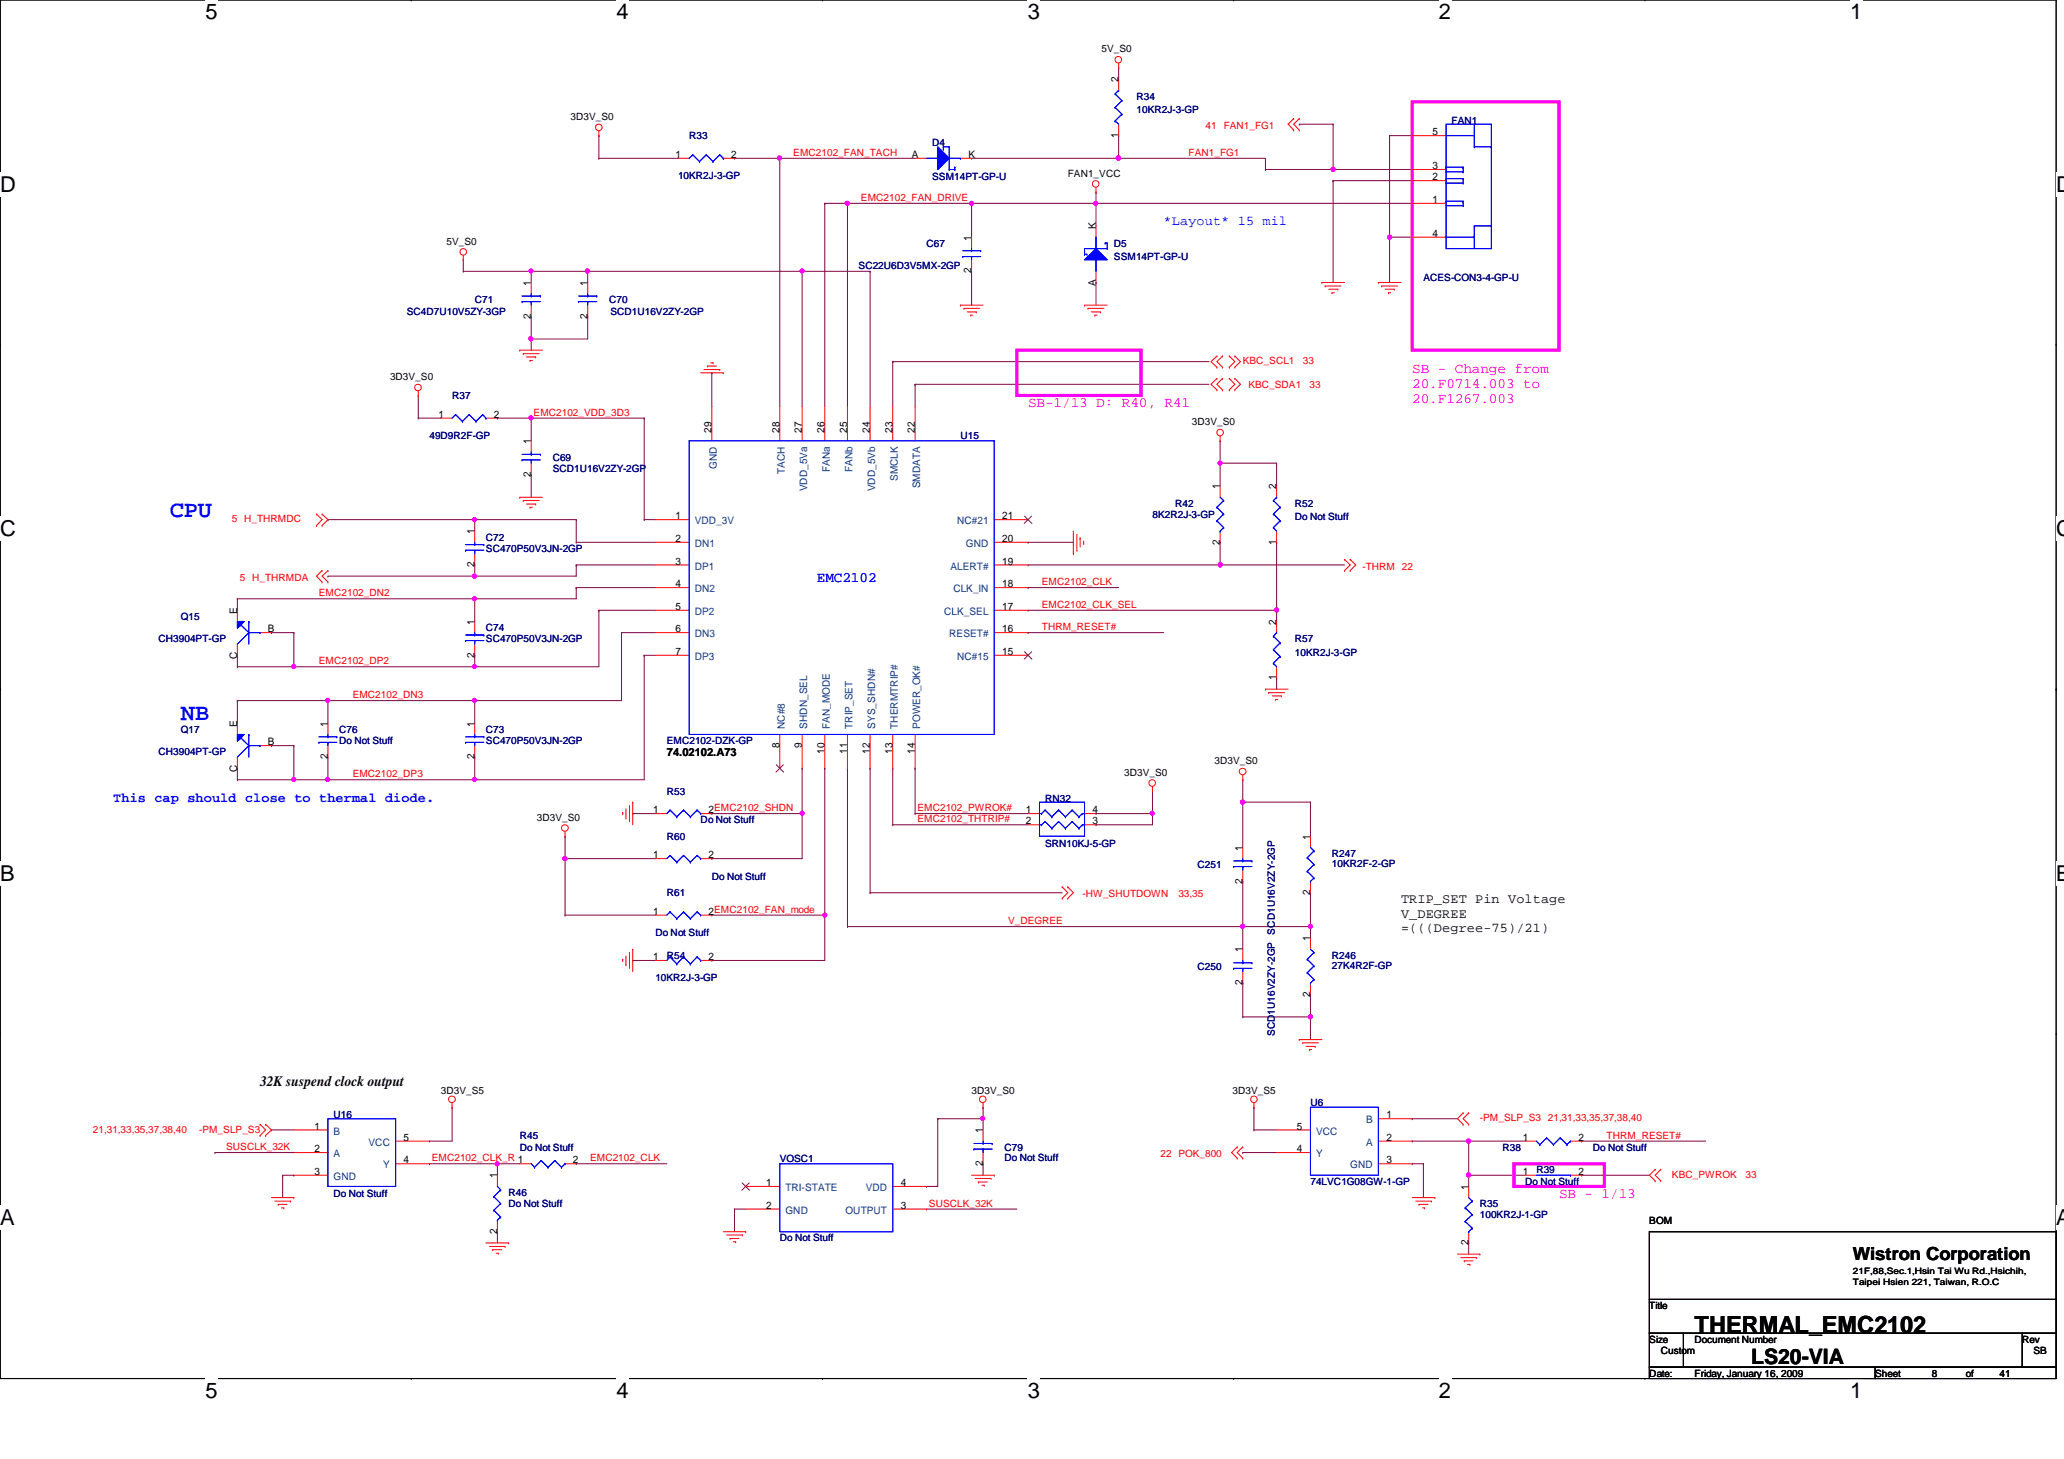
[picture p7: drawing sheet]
<svg xmlns="http://www.w3.org/2000/svg" width="297mm" height="210mm" viewBox="0 0 297 210" stroke-linecap="round" stroke-linejoin="round" font-family="sans-serif">
<defs><g id="words">
<g font-size="3.4" fill="#00f">
<text x="24.4" y="74.3">CPU</text>
<text x="26" y="103.6">NB</text>
</g>
<text font-size="3.4" x="243.9" y="191.7">THERMAL_EMC2102</text>
<g font-size="3.1">
<text x="29.6" y="2.8">5</text>
<text x="88.7" y="2.8">4</text>
<text x="147.9" y="2.8">3</text>
<text x="207.1" y="2.8">2</text>
<text x="266.3" y="2.8">1</text>
<text x="0" y="27.6">D</text>
<text x="295.9" y="27.6">D</text>
<text x="0" y="77.1">C</text>
<text x="295.9" y="77.1">C</text>
<text x="0" y="126.7">B</text>
<text x="295.9" y="126.7">B</text>
<text x="0" y="176.3">A</text>
<text x="295.9" y="176.3">A</text>
<text x="29.6" y="201.1">5</text>
<text x="88.7" y="201.1">4</text>
<text x="147.9" y="201.1">3</text>
<text x="207.1" y="201.1">2</text>
<text x="266.3" y="201.1">1</text>
</g>
<text font-size="3" x="252" y="196.3">LS20-VIA</text>
<text font-size="2.6" x="266.7" y="181.2">Wistron Corporation</text>
<g font-size="2.1" fill="#f0f">
<text x="203.2" y="53.6">SB - Change from</text>
<text x="148" y="58.5">SB-1/13 D: R40, R41</text>
<text x="203.2" y="55.8">20.F0714.003 to</text>
<text x="203.2" y="58">20.F1267.003</text>
<text x="224.4" y="172.3">SB - 1/13</text>
</g>
<text font-size="2.1" fill="#00f" x="117.6" y="83.7">EMC2102</text>
<text font-size="2.1" x="37.4" y="156.3">32K suspend clock output</text>
<g font-size="1.9" fill="#00f">
<text x="167.5" y="32.4">*Layout* 15 mil</text>
<text x="16.3" y="115.4">This cap should close to thermal diode.</text>
</g>
<g font-size="1.9">
<text x="201.6" y="130">TRIP_SET Pin Voltage</text>
<text x="201.6" y="132">V_DEGREE</text>
<text x="201.6" y="134.1">=(((Degree-75)/21)</text>
</g>
<text font-size="1.6" x="96" y="108.8">74.02102.A73</text>
<g font-size="1.5">
<text x="160.9" y="11.9" transform="rotate(-90 160.9 11.9)">2</text>
<text x="97.2" y="22.7">1</text>
<text x="105.2" y="22.7">2</text>
<text x="131.2" y="22.7">A</text>
<text x="139.4" y="22.7">K</text>
<text x="160.9" y="19.8" transform="rotate(-90 160.9 19.8)">1</text>
<text x="206.2" y="19.5">5</text>
<text x="206.2" y="29.2">1</text>
<text x="206.2" y="26">2</text>
<text x="206.2" y="24.3">3</text>
<text x="139.8" y="34.6" transform="rotate(-90 139.8 34.6)">1</text>
<text x="157.7" y="33" transform="rotate(-90 157.7 33)">K</text>
<text x="206.2" y="34.1">4</text>
<text x="76.4" y="41.1" transform="rotate(-90 76.4 41.1)">1</text>
<text x="84.5" y="41.1" transform="rotate(-90 84.5 41.1)">1</text>
<text x="139.8" y="39.3" transform="rotate(-90 139.8 39.3)">2</text>
<text x="157.7" y="41.1" transform="rotate(-90 157.7 41.1)">A</text>
<text x="76.4" y="45.8" transform="rotate(-90 76.4 45.8)">2</text>
<text x="84.5" y="45.8" transform="rotate(-90 84.5 45.8)">2</text>
<text x="63.1" y="60.1">1</text>
<text x="71.1" y="60.1">2</text>
<text x="76.4" y="63.9" transform="rotate(-90 76.4 63.9)">1</text>
<text x="102.4" y="62.3" transform="rotate(-90 102.4 62.3)">29</text>
<text x="112.2" y="62.3" transform="rotate(-90 112.2 62.3)">28</text>
<text x="115.4" y="62.3" transform="rotate(-90 115.4 62.3)">27</text>
<text x="118.7" y="62.3" transform="rotate(-90 118.7 62.3)">26</text>
<text x="121.9" y="62.3" transform="rotate(-90 121.9 62.3)">25</text>
<text x="125.2" y="62.3" transform="rotate(-90 125.2 62.3)">24</text>
<text x="128.4" y="62.3" transform="rotate(-90 128.4 62.3)">23</text>
<text x="131.7" y="62.3" transform="rotate(-90 131.7 62.3)">22</text>
<text x="76.4" y="68.6" transform="rotate(-90 76.4 68.6)">2</text>
<text x="175.6" y="70.4" transform="rotate(-90 175.6 70.4)">1</text>
<text x="183.7" y="70.4" transform="rotate(-90 183.7 70.4)">2</text>
<text x="68.3" y="76.9" transform="rotate(-90 68.3 76.9)">1</text>
<text x="97.2" y="74.7">1</text>
<text x="97.2" y="78">2</text>
<text x="144.2" y="78">20</text>
<text x="144.2" y="74.7">21</text>
<text x="68.3" y="81.6" transform="rotate(-90 68.3 81.6)">2</text>
<text x="97.2" y="81.2">3</text>
<text x="144.2" y="81.2">19</text>
<text x="175.6" y="78.4" transform="rotate(-90 175.6 78.4)">2</text>
<text x="183.7" y="78.4" transform="rotate(-90 183.7 78.4)">1</text>
<text x="34.1" y="88.3" transform="rotate(-90 34.1 88.3)">E</text>
<text x="68.3" y="89.9" transform="rotate(-90 68.3 89.9)">1</text>
<text x="97.2" y="84.5">4</text>
<text x="97.2" y="87.8">5</text>
<text x="144.2" y="84.5">18</text>
<text x="144.2" y="87.8">17</text>
<text x="183.7" y="89.9" transform="rotate(-90 183.7 89.9)">2</text>
<text x="34.1" y="94.9" transform="rotate(-90 34.1 94.9)">C</text>
<text x="38.6" y="91">B</text>
<text x="68.3" y="94.6" transform="rotate(-90 68.3 94.6)">2</text>
<text x="97.2" y="91">6</text>
<text x="97.2" y="94.2">7</text>
<text x="144.2" y="94.2">15</text>
<text x="144.2" y="91">16</text>
<text x="183.7" y="97.9" transform="rotate(-90 183.7 97.9)">1</text>
<text x="34.1" y="104.5" transform="rotate(-90 34.1 104.5)">E</text>
<text x="38.6" y="107.2">B</text>
<text x="47.2" y="104.5" transform="rotate(-90 47.2 104.5)">1</text>
<text x="68.3" y="104.5" transform="rotate(-90 68.3 104.5)">1</text>
<text x="112.2" y="107.6" transform="rotate(-90 112.2 107.6)">8</text>
<text x="115.4" y="107.6" transform="rotate(-90 115.4 107.6)">9</text>
<text x="34.1" y="111.1" transform="rotate(-90 34.1 111.1)">C</text>
<text x="47.2" y="109.2" transform="rotate(-90 47.2 109.2)">2</text>
<text x="68.3" y="109.2" transform="rotate(-90 68.3 109.2)">2</text>
<text x="118.7" y="108.4" transform="rotate(-90 118.7 108.4)">10</text>
<text x="121.9" y="108.4" transform="rotate(-90 121.9 108.4)">11</text>
<text x="125.2" y="108.4" transform="rotate(-90 125.2 108.4)">12</text>
<text x="128.4" y="108.4" transform="rotate(-90 128.4 108.4)">13</text>
<text x="131.7" y="108.4" transform="rotate(-90 131.7 108.4)">14</text>
<text x="94" y="117">1</text>
<text x="102" y="117">2EMC2102_SHDN</text>
<text x="147.7" y="117">1</text>
<text x="147.7" y="118.6">2</text>
<text x="157.2" y="118.6">3</text>
<text x="157.2" y="117">4</text>
<text x="94" y="123.5">1</text>
<text x="102" y="123.5">2</text>
<text x="178.8" y="122.4" transform="rotate(-90 178.8 122.4)">1</text>
<text x="188.5" y="120.8" transform="rotate(-90 188.5 120.8)">1</text>
<text x="94" y="131.6">1</text>
<text x="102" y="131.6">2EMC2102_FAN_mode</text>
<text x="178.8" y="127.1" transform="rotate(-90 178.8 127.1)">2</text>
<text x="188.5" y="128.7" transform="rotate(-90 188.5 128.7)">2</text>
<text x="178.8" y="137" transform="rotate(-90 178.8 137)">1</text>
<text x="188.5" y="135.4" transform="rotate(-90 188.5 135.4)">1</text>
<text x="94" y="138.1">1</text>
<text x="102" y="138.1">2</text>
<text x="178.8" y="141.7" transform="rotate(-90 178.8 141.7)">2</text>
<text x="188.5" y="143.4" transform="rotate(-90 188.5 143.4)">2</text>
<text x="199.5" y="160.9">1</text>
<text x="45.3" y="162.5">1</text>
<text x="45.3" y="165.8">2</text>
<text x="58.1" y="167.4">4</text>
<text x="58.1" y="164.1">5</text>
<text x="82.5" y="167.4">2</text>
<text x="141.4" y="167.8" transform="rotate(-90 141.4 167.8)">2</text>
<text x="141.4" y="163" transform="rotate(-90 141.4 163)">1</text>
<text x="186.6" y="165.8">4</text>
<text x="186.6" y="162.5">5</text>
<text x="199.5" y="164.1">2</text>
<text x="199.5" y="167.4">3</text>
<text x="219.2" y="164.1">1</text>
<text x="227.2" y="164.1">2</text>
<text x="45.3" y="169">3</text>
<text x="71.5" y="169.5" transform="rotate(-90 71.5 169.5)">1</text>
<text x="110.3" y="170.6">1</text>
<text x="110.3" y="173.9">2</text>
<text x="129.6" y="173.9">3</text>
<text x="129.6" y="170.6">4</text>
<text x="211.3" y="171.2" transform="rotate(-90 211.3 171.2)">1</text>
<text x="219.2" y="169">1</text>
<text x="227.2" y="169">2</text>
<text x="71.5" y="177.5" transform="rotate(-90 71.5 177.5)">2</text>
<text x="211.3" y="179.2" transform="rotate(-90 211.3 179.2)">2</text>
</g>
<g font-size="1.5" fill="#004080">
<text x="103.2" y="67.4" transform="rotate(-90 103.2 67.4)">GND</text>
<text x="112.9" y="68.2" transform="rotate(-90 112.9 68.2)">TACH</text>
<text x="116.2" y="70.7" transform="rotate(-90 116.2 70.7)">VDD_5Va</text>
<text x="119.4" y="67.9" transform="rotate(-90 119.4 67.9)">FANa</text>
<text x="122.7" y="67.9" transform="rotate(-90 122.7 67.9)">FANb</text>
<text x="125.9" y="70.7" transform="rotate(-90 125.9 70.7)">VDD_5Vb</text>
<text x="129.2" y="69.2" transform="rotate(-90 129.2 69.2)">SMCLK</text>
<text x="132.4" y="70.3" transform="rotate(-90 132.4 70.3)">SMDATA</text>
<text x="100" y="75.4">VDD_3V</text>
<text x="137.7" y="75.4">NC#21</text>
<text x="100" y="78.7">DN1</text>
<text x="100" y="82">DP1</text>
<text x="136.8" y="82">ALERT#</text>
<text x="139" y="78.7">GND</text>
<text x="100" y="85.2">DN2</text>
<text x="100" y="88.5">DP2</text>
<text x="135.9" y="88.5">CLK_SEL</text>
<text x="137.2" y="85.2">CLK_IN</text>
<text x="100" y="91.7">DN3</text>
<text x="100" y="95">DP3</text>
<text x="136.6" y="91.7">RESET#</text>
<text x="137.7" y="95">NC#15</text>
<text x="112.9" y="104.9" transform="rotate(-90 112.9 104.9)">NC#8</text>
<text x="116.2" y="104.9" transform="rotate(-90 116.2 104.9)">SHDN_SEL</text>
<text x="119.4" y="104.9" transform="rotate(-90 119.4 104.9)">FAN_MODE</text>
<text x="122.7" y="104.9" transform="rotate(-90 122.7 104.9)">TRIP_SET</text>
<text x="125.9" y="104.9" transform="rotate(-90 125.9 104.9)">SYS_SHDN#</text>
<text x="129.2" y="104.9" transform="rotate(-90 129.2 104.9)">THERMTRIP#</text>
<text x="132.4" y="104.9" transform="rotate(-90 132.4 104.9)">POWER_OK#</text>
<text x="196.6" y="161.6">B</text>
<text x="48" y="163.2">B</text>
<text x="48" y="166.5">A</text>
<text x="53" y="164.8">VCC</text>
<text x="189.4" y="166.5">Y</text>
<text x="189.4" y="163.2">VCC</text>
<text x="196.6" y="164.8">A</text>
<text x="48" y="169.8">GND</text>
<text x="55.2" y="168.1">Y</text>
<text x="113" y="171.4">TRI-STATE</text>
<text x="124.6" y="171.4">VDD</text>
<text x="194.3" y="168.1">GND</text>
<text x="113" y="174.6">GND</text>
<text x="121.7" y="174.6">OUTPUT</text>
</g>
<g font-size="1.4">
<text x="158.5" y="7.5">5V_S0</text>
<text x="82.1" y="17.3">3D3V_S0</text>
<text x="153.7" y="25.4">FAN1_VCC</text>
<text x="64.3" y="35.2">5V_S0</text>
<text x="56.1" y="54.7">3D3V_S0</text>
<text x="171.5" y="61.2">3D3V_S0</text>
<text x="161.8" y="111.6">3D3V_S0</text>
<text x="174.8" y="109.9">3D3V_S0</text>
<text x="77.3" y="118.1">3D3V_S0</text>
<text x="63.5" y="157.4">3D3V_S5</text>
<text x="139.8" y="157.4">3D3V_S0</text>
<text x="177.4" y="157.4">3D3V_S5</text>
<text x="237.4" y="176.1">BOM</text>
<text x="237.4" y="188.3">Title</text>
<text x="237.4" y="193.2">Size</text>
<text x="239" y="194.8">Custom</text>
<text x="243.9" y="193.2">Document Number</text>
<text x="291" y="193.2">Rev</text>
<text x="292.6" y="194.8">SB</text>
<text x="237.4" y="198">Date:</text>
<text x="243.9" y="198">Friday, January 16, 2009</text>
<text x="269.9" y="198">Sheet</text>
<text x="278" y="198">8</text>
<text x="282.9" y="198">of</text>
<text x="287.8" y="198">41</text>
</g>
<g font-size="1.4" fill="#000080">
<text x="163.6" y="14.4">R34</text>
<text x="163.6" y="16.3">10KR2J-3-GP</text>
<text x="208.9" y="17.8">FAN1</text>
<text x="99.2" y="20.1">R33</text>
<text x="134.2" y="21">D4</text>
<text x="97.6" y="25.7">10KR2J-3-GP</text>
<text x="134.2" y="25.9">SSM14PT-GP-U</text>
<text x="133.3" y="35.5">C67</text>
<text x="160.3" y="35.5">D5</text>
<text x="123.6" y="38.7">SC22U6D3V5MX-2GP</text>
<text x="160.3" y="37.4">SSM14PT-GP-U</text>
<text x="204.8" y="40.4">ACES-CON3-4-GP-U</text>
<text x="58.5" y="45.3">SC4D7U10V5ZY-3GP</text>
<text x="68.3" y="43.6">C71</text>
<text x="87.7" y="43.6">C70</text>
<text x="87.8" y="45.3">SCD1U16V2ZY-2GP</text>
<text x="65.1" y="57.4">R37</text>
<text x="61.8" y="63.1">49D9R2F-GP</text>
<text x="138.2" y="63.1">U15</text>
<text x="79.5" y="66.4">C69</text>
<text x="79.5" y="67.9">SCD1U16V2ZY-2GP</text>
<text x="69.9" y="77.8">C72</text>
<text x="165.9" y="74.5">8K2R2J-3-GP</text>
<text x="169.1" y="72.9">R42</text>
<text x="186.3" y="72.9">R52</text>
<text x="186.3" y="74.8">Do Not Stuff</text>
<text x="69.9" y="79.4">SC470P50V3JN-2GP</text>
<text x="26" y="89.2">Q15</text>
<text x="22.8" y="92.4">CH3904PT-GP</text>
<text x="69.9" y="90.8">C74</text>
<text x="69.9" y="92.4">SC470P50V3JN-2GP</text>
<text x="186.3" y="92.4">R57</text>
<text x="186.3" y="94.3">10KR2J-3-GP</text>
<text x="26" y="105.4">Q17</text>
<text x="48.8" y="105.4">C76</text>
<text x="48.8" y="107">Do Not Stuff</text>
<text x="69.9" y="105.4">C73</text>
<text x="69.9" y="107">SC470P50V3JN-2GP</text>
<text x="96" y="107">EMC2102-DZK-GP</text>
<text x="22.8" y="108.6">CH3904PT-GP</text>
<text x="96" y="114.3">R53</text>
<text x="100.8" y="118.4">Do Not Stuff</text>
<text x="150.4" y="115.3">RN32</text>
<text x="96" y="120.8">R60</text>
<text x="150.4" y="121.8">SRN10KJ-5-GP</text>
<text x="172.3" y="124.9">C251</text>
<text x="191.7" y="123.3">R247</text>
<text x="191.7" y="124.8">10KR2F-2-GP</text>
<text x="96" y="128.9">R61</text>
<text x="102.4" y="126.5">Do Not Stuff</text>
<text x="94.3" y="134.7">Do Not Stuff</text>
<text x="96" y="137.9">R54</text>
<text x="183.5" y="134.5" transform="rotate(-90 183.5 134.5)">SCD1U16V2ZY-2GP</text>
<text x="191.7" y="137.9">R246</text>
<text x="94.3" y="141.1">10KR2J-3-GP</text>
<text x="172.3" y="139.5">C250</text>
<text x="191.7" y="139.4">27K4R2F-GP</text>
<text x="183.5" y="149.1" transform="rotate(-90 183.5 149.1)">SCD1U16V2ZY-2GP</text>
<text x="48" y="160.8">U16</text>
<text x="188.6" y="159">U6</text>
<text x="74.8" y="163.9">R45</text>
<text x="74.8" y="165.5">Do Not Stuff</text>
<text x="112.2" y="167.2">VOSC1</text>
<text x="144.6" y="165.5">C79</text>
<text x="144.6" y="167">Do Not Stuff</text>
<text x="216.2" y="165.5">R38</text>
<text x="229.2" y="165.5">Do Not Stuff</text>
<text x="48" y="172.2">Do Not Stuff</text>
<text x="73.2" y="172">R46</text>
<text x="73.2" y="173.7">Do Not Stuff</text>
<text x="188.6" y="170.4">74LVC1G08GW-1-GP</text>
<text x="213" y="173.7">R35</text>
<text x="219.5" y="170.4">Do Not Stuff</text>
<text x="221.1" y="168.8">R39</text>
<text x="112.2" y="178.6">Do Not Stuff</text>
<text x="213" y="175.3">100KR2J-1-GP</text>
</g>
<g font-size="1.4" fill="#f00">
<text x="114.2" y="22.4">EMC2102_FAN_TACH</text>
<text x="171.1" y="22.4">FAN1_FG1</text>
<text x="173.5" y="18.6">41</text>
<text x="176.1" y="18.6">FAN1_FG1</text>
<text x="123.9" y="28.9">EMC2102_FAN_DRIVE</text>
<text x="178.9" y="52.4">KBC_SCL1</text>
<text x="187.5" y="52.4">33</text>
<text x="76.8" y="59.8">EMC2102_VDD_3D3</text>
<text x="179.7" y="55.8">KBC_SDA1</text>
<text x="188.5" y="55.8">33</text>
<text x="33.4" y="75.1">5 H_THRMDC</text>
<text x="34.5" y="83.6">5 H_THRMDA</text>
<text x="196.1" y="82">-THRM 22</text>
<text x="45.9" y="85.8">EMC2102_DN2</text>
<text x="149.9" y="84.2">EMC2102_CLK</text>
<text x="149.9" y="87.5">EMC2102_CLK_SEL</text>
<text x="45.9" y="95.6">EMC2102_DP2</text>
<text x="149.9" y="90.7">THRM_RESET#</text>
<text x="50.8" y="100.5">EMC2102_DN3</text>
<text x="50.8" y="111.8">EMC2102_DP3</text>
<text x="132" y="118.3">EMC2102_THTRIP#</text>
<text x="132" y="116.7">EMC2102_PWROK#</text>
<text x="155.8" y="129.1">-HW_SHUTDOWN</text>
<text x="169.6" y="129.1">33,35</text>
<text x="145.1" y="133">V_DEGREE</text>
<text x="213" y="161.3">-PM_SLP_S3 21,31,33,35,37,38,40</text>
<text x="13.4" y="162.9">21,31,33,35,37,38,40</text>
<text x="28.7" y="162.9">-PM_SLP_S3</text>
<text x="32.6" y="165.5">SUSCLK_32K</text>
<text x="62.1" y="167.1">EMC2102_CLK_R 1</text>
<text x="84.9" y="167.1">EMC2102_CLK</text>
<text x="167" y="166.5">22 POK_800</text>
<text x="231.2" y="163.8">THRM_RESET#</text>
<text x="133.7" y="173.6">SUSCLK_32K</text>
<text x="240.6" y="169.5">KBC_PWROK</text>
<text x="251.2" y="169.5">33</text>
</g>
<g font-size="1.3">
<text x="266.7" y="183.3">21F,88,Sec.1,Hsin Tai Wu Rd.,Hsichih,</text>
<text x="266.7" y="184.9">Taipei Hsien 221, Taiwan, R.O.C</text>
</g>
</g></defs>
<path d="M0 0h295.9v198.3h-295.9z" fill="none" stroke="#000" stroke-width=".14"/>
<g fill="#fff">
<path d="M29.6 0h1.7v3.5h-1.7z"/>
<path d="M29.6 198.3h1.7v3.5h-1.7z"/>
</g>
<path d="M59.2 0h.1M59.2 198.3h.1" fill="none" stroke="#000" stroke-width=".14"/>
<g fill="#fff">
<path d="M88.7 0h1.8v3.5h-1.8z"/>
<path d="M88.7 198.3h1.8v3.5h-1.8z"/>
</g>
<path d="M118.4 0h.1M118.4 198.3h.1" fill="none" stroke="#000" stroke-width=".14"/>
<g fill="#fff">
<path d="M147.9 0h1.7v3.5h-1.7z"/>
<path d="M147.9 198.3h1.7v3.5h-1.7z"/>
</g>
<path d="M177.5 0h.1M177.5 198.3h.1" fill="none" stroke="#000" stroke-width=".14"/>
<g fill="#fff">
<path d="M207.1 0h1.7v3.5h-1.7z"/>
<path d="M207.1 198.3h1.7v3.5h-1.7z"/>
</g>
<path d="M236.7 0h.1M236.7 198.3h.1" fill="none" stroke="#000" stroke-width=".14"/>
<g fill="#fff">
<path d="M266.3 0h1.7v3.5h-1.7z"/>
<path d="M266.3 198.3h1.7v3.5h-1.7z"/>
<path d="M0 24.8h2.3v3.4h-2.3z"/>
<path d="M295.9 24.8h1.2v3.4h-1.2z"/>
<path d="M0 74.3h2.3v3.5h-2.3z"/>
<path d="M295.9 74.3h1.2v3.5h-1.2z"/>
</g>
<path d="M0 49.6h.1M295.9 49.6h.1" fill="none" stroke="#000" stroke-width=".14"/>
<g fill="#fff">
<path d="M0 123.9h2.1v3.5h-2.1z"/>
<path d="M295.9 123.9h1.2v3.5h-1.2z"/>
</g>
<path d="M0 99.1h.1M295.9 99.1h.1" fill="none" stroke="#000" stroke-width=".14"/>
<g fill="#fff">
<path d="M0 173.5h2.1v3.5h-2.1z"/>
<path d="M295.9 173.5h1.2v3.5h-1.2z"/>
</g>
<path d="M0 148.7h.1M295.9 148.7h.1" fill="none" stroke="#000" stroke-width=".14"/>
<path d="M34.2 87.8h.1M34.2 86.1v1.7M39.1 107.3h.1M39.1 107.3h3.2M47.2 100.8h.1M47.2 100.8h21.1M68.3 100.8h.1M68.3 100.8v3.3" fill="none" stroke="#800040" stroke-width=".14"/>
<circle cx="47.2" cy="100.7" r=".3" fill="#f0f"/>
<circle cx="47.2" cy="100.7" r=".3" fill="none" stroke="#f0f" stroke-width=".14"/>
<path d="M47.2 112.2h.1M68.3 108.9h.1M68.3 108.9v3.3h-21.1" fill="none" stroke="#800040" stroke-width=".14"/>
<circle cx="47.2" cy="112.1" r=".3" fill="#f0f"/>
<circle cx="47.2" cy="112.1" r=".3" fill="none" stroke="#f0f" stroke-width=".14"/>
<path d="M139.8 29.3h.1M157.7 27.6h.1M157.7 27.6v1.7h-17.9M191.9 26h.1M191.9 26v14.6" fill="none" stroke="#800040" stroke-width=".14"/>
<circle cx="139.8" cy="29.2" r=".3" fill="#f0f"/>
<circle cx="139.8" cy="29.2" r=".3" fill="none" stroke="#f0f" stroke-width=".14"/>
<path d="M128.5 118.7h.1M128.5 110.5h.1M128.5 118.7h19.5M128.5 110.5v8.2M102.4 131.7h.1M102.4 131.7h16.3M118.7 131.7h.1M118.7 131.7v6.5" fill="none" stroke="#800040" stroke-width=".14"/>
<circle cx="118.7" cy="131.7" r=".3" fill="#f0f"/>
<circle cx="118.7" cy="131.7" r=".3" fill="none" stroke="#f0f" stroke-width=".14"/>
<path d="M175.6 66.6h.1M175.6 66.6v3.3M68.3 100.8h.1M68.3 100.8h21.1" fill="none" stroke="#800040" stroke-width=".14"/>
<circle cx="68.3" cy="100.7" r=".3" fill="#f0f"/>
<circle cx="68.3" cy="100.7" r=".3" fill="none" stroke="#f0f" stroke-width=".14"/>
<path d="M191.9 24.4h.1M191.9 24.4h11.3" fill="none" stroke="#800040" stroke-width=".14"/>
<circle cx="191.8" cy="24.4" r=".31" fill="#f0f"/>
<circle cx="191.8" cy="24.4" r=".31" fill="none" stroke="#f0f" stroke-width=".14"/>
<path d="M122 29.3h.1M122 29.3v29.2M122 29.3h17.8M89.4 91h.1M89.4 91h4.9" fill="none" stroke="#800040" stroke-width=".14"/>
<circle cx="121.9" cy="29.2" r=".31" fill="#f0f"/>
<circle cx="121.9" cy="29.2" r=".31" fill="none" stroke="#f0f" stroke-width=".14"/>
<path d="M66.7 39h.1M66.7 39h9.8M76.5 39h.1M76.5 39v1.6M125.2 39h.1M125.2 39v19.5M68.3 74.8h.1M68.3 74.8h14.6M47.2 82.9h.1M68.3 81.3h.1M68.3 81.3v1.6h-21.1" fill="none" stroke="#800040" stroke-width=".14"/>
<circle cx="68.3" cy="74.8" r=".3" fill="#f0f"/>
<circle cx="68.3" cy="74.8" r=".3" fill="none" stroke="#f0f" stroke-width=".14"/>
<path d="M175.6 63.4h.1M175.6 63.4v3.2M178.9 141.4h.1M178.9 146.3h.1M178.9 141.4v4.9M178.9 146.3h9.7" fill="none" stroke="#800040" stroke-width=".14"/>
<circle cx="188.6" cy="146.3" r=".31" fill="#f0f"/>
<circle cx="188.6" cy="146.3" r=".31" fill="none" stroke="#f0f" stroke-width=".14"/>
<path d="M139.8 22.8h.1M139.8 22.8h21.2M188.6 146.3h.1M188.6 146.3v3.3" fill="none" stroke="#800040" stroke-width=".14"/>
<circle cx="160.9" cy="22.7" r=".3" fill="#f0f"/>
<circle cx="160.9" cy="22.7" r=".3" fill="none" stroke="#f0f" stroke-width=".14"/>
<g fill="none" stroke="#800040" stroke-width=".14">
<path d="M118.7 29.3h.1M118.7 29.3v29.2M118.7 29.3h3.3M128.5 52h.1M128.5 52v6.5M128.5 52h45.5M82.9 84.5h.1M82.9 84.5h11.4M86.2 87.8h.1M86.2 87.8h8.1M131.7 110.5h.1M131.7 110.5v6.6"/>
<path d="M81.3 120.3h.1M81.3 131.7h.1M81.3 123.5h.1M81.3 120.3v11.4M81.3 131.7h13"/>
</g>
<circle cx="81.3" cy="123.5" r=".31" fill="#f0f"/>
<circle cx="81.3" cy="123.5" r=".31" fill="none" stroke="#f0f" stroke-width=".14"/>
<path d="M86.2 19.5h.1M86.2 19.5v3.3M86.2 22.8h.1M86.2 22.8h11.4M157.7 29.3h.1M157.7 29.3v3.2M71.6 60.2h.1M71.6 60.2h4.9M175.6 78h.1M175.6 78v3.3M175.6 81.3h.1M175.6 81.3h17.9" fill="none" stroke="#800040" stroke-width=".14"/>
<circle cx="175.6" cy="81.3" r=".31" fill="#f0f"/>
<circle cx="175.6" cy="81.3" r=".31" fill="none" stroke="#f0f" stroke-width=".14"/>
<path d="M76.5 60.2h.1M76.5 60.2v3.2" fill="none" stroke="#800040" stroke-width=".14"/>
<circle cx="76.4" cy="60.1" r=".3" fill="#f0f"/>
<circle cx="76.4" cy="60.1" r=".3" fill="none" stroke="#f0f" stroke-width=".14"/>
<path d="M76.5 60.2h.1M76.5 60.2h16.2M188.6 133.3h.1M188.6 133.3v1.6" fill="none" stroke="#800040" stroke-width=".14"/>
<circle cx="188.6" cy="133.3" r=".3" fill="#f0f"/>
<circle cx="188.6" cy="133.3" r=".3" fill="none" stroke="#f0f" stroke-width=".14"/>
<path d="M82.9 78h.1M82.9 78h11.4M175.6 66.6h.1M175.6 66.6h8.1M89.4 91h.1M89.4 91v9.8M122 110.5h.1M122 110.5v22.8" fill="none" stroke="#800040" stroke-width=".14"/>
<circle cx="175.6" cy="66.6" r=".3" fill="#f0f"/>
<circle cx="175.6" cy="66.6" r=".3" fill="none" stroke="#f0f" stroke-width=".14"/>
<path d="M115.4 39h.1M115.4 39h9.8M183.7 66.6h.1M183.7 66.6v3.3" fill="none" stroke="#800040" stroke-width=".14"/>
<circle cx="115.4" cy="39" r=".3" fill="#f0f"/>
<circle cx="115.4" cy="39" r=".3" fill="none" stroke="#f0f" stroke-width=".14"/>
<path d="M66.7 37.4h.1M66.7 37.4v1.6M68.3 112.2h.1M68.3 112.2h24.4" fill="none" stroke="#800040" stroke-width=".14"/>
<circle cx="68.3" cy="112.1" r=".3" fill="#f0f"/>
<circle cx="68.3" cy="112.1" r=".3" fill="none" stroke="#f0f" stroke-width=".14"/>
<path d="M76.5 39h.1M76.5 39h8.1M84.6 39h.1M84.6 39v1.6" fill="none" stroke="#800040" stroke-width=".14"/>
<circle cx="76.4" cy="39" r=".3" fill="#f0f"/>
<circle cx="76.4" cy="39" r=".3" fill="none" stroke="#f0f" stroke-width=".14"/>
<path d="M161 9.7h.1M161 9.7v1.7M76.5 45.5h.1M76.5 45.5v3.3M68.3 82.9h.1M68.3 82.9h14.6M92.7 94.3h.1M92.7 94.3v17.9M92.7 94.3h1.6" fill="none" stroke="#800040" stroke-width=".14"/>
<circle cx="68.3" cy="82.9" r=".3" fill="#f0f"/>
<circle cx="68.3" cy="82.9" r=".3" fill="none" stroke="#f0f" stroke-width=".14"/>
<path d="M91.1 117.1h.1M91.1 117.1h3.2M131.7 117.1h.1M131.7 117.1h16.3M157.7 118.7h.1M165.9 117.1h.1M165.9 117.1v1.6h-8.2" fill="none" stroke="#800040" stroke-width=".14"/>
<circle cx="165.8" cy="117" r=".3" fill="#f0f"/>
<circle cx="165.8" cy="117" r=".3" fill="none" stroke="#f0f" stroke-width=".14"/>
<g fill="none" stroke="#800040" stroke-width=".14">
<path d="M157.7 40.6h.1M157.7 40.6v3.3M76.5 68.3h.1M76.5 68.3v3.2M92.7 60.2h.1M92.7 74.8h.1M92.7 60.2v14.6M92.7 74.8h1.6M86.2 87.8h.1M86.2 87.8v8.1M148 81.3h.1M148 84.5h.1"/>
<path d="M148 81.3h27.6M148 84.5h13M157.7 117.1h.1M157.7 117.1h8.2M178.9 115.4h.1M178.9 115.4v6.5"/>
</g>
<circle cx="178.8" cy="115.4" r=".31" fill="#f0f"/>
<circle cx="178.8" cy="115.4" r=".31" fill="none" stroke="#f0f" stroke-width=".14"/>
<path d="M82.9 74.8h.1M82.9 74.8v3.2M178.9 133.3h.1M178.9 133.3h9.7" fill="none" stroke="#800040" stroke-width=".14"/>
<circle cx="178.8" cy="133.3" r=".31" fill="#f0f"/>
<circle cx="178.8" cy="133.3" r=".31" fill="none" stroke="#f0f" stroke-width=".14"/>
<path d="M76.5 48.8h.1M76.5 48.8v1.6" fill="none" stroke="#800040" stroke-width=".14"/>
<circle cx="76.4" cy="48.7" r=".31" fill="#f0f"/>
<circle cx="76.4" cy="48.7" r=".31" fill="none" stroke="#f0f" stroke-width=".14"/>
<g fill="none" stroke="#800040" stroke-width=".14">
<path d="M105.7 22.8h.1M105.7 22.8h26M112.2 22.8h.1M112.2 22.8v35.7M139.8 39h.1M139.8 39v4.9M102.4 53.6h.1M102.4 53.6v4.9M131.7 55.3h.1M131.7 55.3v3.2M131.7 55.3h42.3M82.9 81.3h.1"/>
<path d="M82.9 84.5h.1M82.9 81.3h11.4M82.9 84.5v1.6M102.4 138.2h.1M102.4 138.2h16.3"/>
</g>
<circle cx="112.2" cy="22.7" r=".3" fill="#f0f"/>
<circle cx="112.2" cy="22.7" r=".3" fill="none" stroke="#f0f" stroke-width=".14"/>
<path d="M139.8 29.3h.1M139.8 29.3v4.8M157.7 29.3h.1M157.7 29.3h45.5M91.1 138.2h.1M91.1 138.2h3.2" fill="none" stroke="#800040" stroke-width=".14"/>
<circle cx="157.7" cy="29.2" r=".3" fill="#f0f"/>
<circle cx="157.7" cy="29.2" r=".3" fill="none" stroke="#f0f" stroke-width=".14"/>
<g fill="none" stroke="#800040" stroke-width=".14">
<path d="M60.2 56.9h.1M60.2 56.9v3.3M47.2 74.8h.1M47.2 74.8h21.1M60.2 60.2h.1M60.2 60.2h3.3M68.3 74.8h.1M68.3 74.8v1.6M148 87.8h.1M148 87.8h35.7M125.2 110.5h.1M125.2 110.5v17.9"/>
<path d="M178.9 115.4h.1M178.9 115.4h9.7M188.6 115.4h.1M188.6 115.4v4.9M81.3 123.5h.1M81.3 123.5h13M125.2 128.4h.1M125.2 128.4h27.7"/>
</g>
<circle cx="183.7" cy="87.8" r=".3" fill="#f0f"/>
<circle cx="183.7" cy="87.8" r=".3" fill="none" stroke="#f0f" stroke-width=".14"/>
<path d="M183.7 78h.1M183.7 78v9.8M115.4 117.1h.1M115.4 117.1v6.4h-13M102.4 123.5h.1M178.9 133.3h.1M178.9 133.3v3.3" fill="none" stroke="#800040" stroke-width=".14"/>
<circle cx="115.4" cy="117" r=".3" fill="#f0f"/>
<circle cx="115.4" cy="117" r=".3" fill="none" stroke="#f0f" stroke-width=".14"/>
<path d="M42.3 95.9h.1M68.3 94.3h.1M68.3 94.3v1.6h-26" fill="none" stroke="#800040" stroke-width=".14"/>
<circle cx="42.3" cy="95.9" r=".3" fill="#f0f"/>
<circle cx="42.3" cy="95.9" r=".3" fill="none" stroke="#f0f" stroke-width=".14"/>
<path d="M68.3 86.1h.1M68.3 86.1h14.6" fill="none" stroke="#800040" stroke-width=".14"/>
<circle cx="68.3" cy="86.1" r=".3" fill="#f0f"/>
<circle cx="68.3" cy="86.1" r=".3" fill="none" stroke="#f0f" stroke-width=".14"/>
<path d="M68.3 95.9h.1M68.3 95.9h17.9" fill="none" stroke="#800040" stroke-width=".14"/>
<circle cx="68.3" cy="95.9" r=".3" fill="#f0f"/>
<circle cx="68.3" cy="95.9" r=".3" fill="none" stroke="#f0f" stroke-width=".14"/>
<g fill="none" stroke="#800040" stroke-width=".14">
<path d="M84.6 39h.1M84.6 39h30.8M115.4 39h.1M115.4 39v19.5M76.5 48.8h.1M84.6 45.5h.1M84.6 45.5v3.3h-8.1M148 78h.1M148 78h6.5M34.2 86.1h.1M34.2 86.1h34.1M68.3 86.1h.1"/>
<path d="M68.3 86.1v3.3M82.9 81.3h.1M82.9 81.3v1.6M102.4 117.1h.1M102.4 117.1h13M165.9 113.8h.1M165.9 113.8v3.3"/>
</g>
<circle cx="84.5" cy="39" r=".3" fill="#f0f"/>
<circle cx="84.5" cy="39" r=".3" fill="none" stroke="#f0f" stroke-width=".14"/>
<g fill="none" stroke="#800040" stroke-width=".14">
<path d="M161 19.5h.1M161 19.5v3.3M161 22.8h.1M161 22.8h21.1v1.6M182.1 24.4h.1M34.2 94.3h.1M34.2 95.9h.1M34.2 94.3v1.6M39.1 91h.1M39.1 91h3.2M42.3 91h.1M42.3 91v4.9h-8.1"/>
<path d="M148 91h.1M148 91h19.5M115.4 110.5h.1M115.4 110.5v6.6M118.7 110.5h.1M118.7 110.5v21.2M178.9 112.2h.1M178.9 112.2v3.2M122 133.3h.1M178.9 126.8h.1M178.9 126.8v6.5h-56.9M188.6 128.4h.1"/>
<path d="M188.6 128.4v4.9M188.6 143h.1M188.6 143v3.3"/>
</g>
<circle cx="160.9" cy="22.7" r=".3" fill="#f0f"/>
<circle cx="160.9" cy="22.7" r=".3" fill="none" stroke="#f0f" stroke-width=".14"/>
<g fill="none" stroke="#800040" stroke-width=".14">
<path d="M191.9 26h.1M191.9 26h11.3M34.2 100.8h.1M34.2 110.5h.1M34.2 112.2h.1M34.2 100.8v3.3M34.2 110.5v1.7M42.3 107.3h.1M42.3 107.3v4.9h-8.1M203.2 164.2h.1M203.2 164.2h8.2M227.6 169.1h.1"/>
<path d="M227.6 164.2h.1M227.6 169.1h9.8M227.6 164.2h17.9"/>
</g>
<circle cx="211.4" cy="164.2" r=".31" fill="#f0f"/>
<circle cx="211.4" cy="164.2" r=".31" fill="none" stroke="#f0f" stroke-width=".14"/>
<path d="M203.2 167.4h.1M203.2 167.4h1.6M211.4 169.1h.1M211.4 169.1v1.6" fill="none" stroke="#800040" stroke-width=".14"/>
<circle cx="211.4" cy="169" r=".31" fill="#f0f"/>
<circle cx="211.4" cy="169" r=".31" fill="none" stroke="#f0f" stroke-width=".14"/>
<g fill="none" stroke="#800040" stroke-width=".14">
<path d="M180.5 159.3h.1M180.5 159.3v3.3M61.8 167.4h.1M61.8 167.4h9.8M178.9 165.8h.1M178.9 165.8h4.8M180.5 162.6h.1M180.5 162.6h3.2M203.2 161h.1M203.2 161h6.6M204.8 167.4h.1M204.8 167.4v4.9"/>
<path d="M211.4 178.8h.1M211.4 178.8v1.6"/>
</g>
<circle cx="71.5" cy="167.4" r=".3" fill="#f0f"/>
<circle cx="71.5" cy="167.4" r=".3" fill="none" stroke="#f0f" stroke-width=".14"/>
<g fill="none" stroke="#800040" stroke-width=".14">
<path d="M183.7 97.5h.1M183.7 87.8h.1M183.7 87.8v1.6M183.7 97.5v1.6M34.2 100.8h.1M34.2 100.8h13M42.3 112.2h.1M42.3 112.2h4.9M47.2 100.8h.1M47.2 112.2h.1M47.2 100.8v3.3M47.2 108.9v3.3"/>
<path d="M65.1 159.3h.1M65.1 159.3v4.9h-3.3M30.9 165.8h.1M30.9 165.8h11.4M39.1 162.6h.1M39.1 162.6h3.2M40.7 169.1h.1M40.7 169.1v3.2M61.8 164.2h.1M71.6 167.4h.1M71.6 177.2h.1M71.6 167.4h3.2"/>
<path d="M71.6 167.4v1.7M71.6 177.2v1.6M82.9 167.4h.1M82.9 167.4h13.1M211.4 164.2h.1M211.4 169.1h.1M211.4 164.2h8.1M211.4 169.1h8.1M211.4 164.2v4.9"/>
</g>
<circle cx="42.3" cy="112.1" r=".3" fill="#f0f"/>
<circle cx="42.3" cy="112.1" r=".3" fill="none" stroke="#f0f" stroke-width=".14"/>
<path d="M187 17.9h.1M187 17.9h4.9M191.9 17.9h.1M191.9 17.9v6.5h-9.8M182.1 24.4h.1M135 161h.1M135 161v9.7M135 161h6.5M141.5 161h.1M141.5 167.4h.1M141.5 161v1.6M141.5 167.4v1.7" fill="none" stroke="#800040" stroke-width=".14"/>
<circle cx="141.4" cy="160.9" r=".3" fill="#f0f"/>
<circle cx="141.4" cy="160.9" r=".3" fill="none" stroke="#f0f" stroke-width=".14"/>
<g fill="none" stroke="#800040" stroke-width=".14">
<path d="M200 34.1h.1M200 34.1v6.5M141.5 159.3h.1M141.5 159.3v1.7M40.7 169.1h1.6M42.3 169.1h.1M105.7 173.9h.1M105.7 173.9v3.3M105.7 173.9h1.6M133.3 173.9h.1M133.3 170.7h.1M133.3 173.9h13"/>
<path d="M133.3 170.7h1.7"/>
</g>
<circle cx="200" cy="34.1" r=".3" fill="#f0f"/>
<circle cx="200" cy="34.1" r=".3" fill="none" stroke="#f0f" stroke-width=".14"/>
<path d="M200 19.5h.1M200 19.5h3.2M200 19.5v14.6M203.2 19.5h.1M200 34.1h.1M200 34.1h3.2" fill="none" stroke="#800040" stroke-width=".14"/>
<g fill="none" stroke="#f00" stroke-width=".14">
<path d="M86.2 19.5h.1M86.2 18.8v.7M161 9.7h.1M161 9.1v.6M186.2 17.1h.1M186.2 18.7h.1M186.2 17.1l-.8 .8 .8 .8M187 17.1h.1M187 18.7h.1M187 17.1l-.8 .8 .8 .8M203.2 19.5h4.9M66.7 37.4h.1"/>
<path d="M66.7 36.7v.7M97.6 22.8h1.6M104.1 22.8h1.6M157.7 27.6h.1M157.7 27v.6M157.7 32.5v1.6M157.7 39v1.6M203.2 29.3h4.9M203.2 26h4.9M203.2 24.4h4.9M203.2 34.1h4.9M60.2 56.9h.1"/>
<path d="M60.2 56.3v.6M74.8 50.4h.1M74.8 50.4h3.3M75.3 50.9h.1M75.3 50.9h2.3M75.8 51.4h1.3M76.3 51.9h.1M76.3 51.9h.3M76.5 40.6v1.6M76.5 43.9v1.6M77.1 51.4h.1M84.6 40.6v1.6"/>
<path d="M84.6 43.9v1.6M100.8 53.6h3.3M101.3 53.2h2.3M101.8 52.7h.1M101.8 52.7h1.3M102.3 52.2h.3M102.4 58.5v4.9M102.6 52.2h.1M103.6 53.2h.1M104.1 53.6h.1M112.2 58.5v4.9M115.4 58.5v4.9"/>
<path d="M118.7 58.5v4.9M122 58.5v4.9M125.2 58.5v4.9M128.5 58.5v4.9M131.7 58.5v4.9M138.2 43.9h.1M138.2 43.9h3.3M138.7 44.4h.1M138.7 44.4h2.3M139.2 44.9h1.3M139.7 45.3h.1M139.7 45.3h.3"/>
<path d="M140.5 44.9h.1M156.1 43.9h.1M156.1 43.9h3.2M156.6 44.4h.1M156.6 44.4h2.3M157.1 44.9h1.3M157.6 45.3h.1M157.6 45.3h.3M158.4 44.9h.1M175.1 51.2h.1M175.1 52.8h.1M175.1 56.1h.1"/>
<path d="M175.1 54.4h.1M175.1 51.2l-.8 .8 .8 .8M175.1 54.4l-.8 .9 .8 .8M175.9 51.2h.1M175.9 52.8h.1M175.9 56.1h.1M175.9 54.4h.1M175.9 51.2l-.8 .8 .8 .8M175.9 54.4l-.8 .9 .8 .8M176.9 52.8h.1M176.9 51.2h.1M176.9 54.4h.1"/>
<path d="M176.9 56.1h.1M176.9 51.2l.8 .8-.8 .8M176.9 54.4l.8 .9-.8 .8M177.7 51.2h.1M177.7 52.8h.1M177.7 56.1h.1M177.7 54.4h.1M177.7 51.2l.8 .8-.8 .8M177.7 54.4l.8 .9-.8 .8M190.2 40.6h.1M190.2 40.6h3.3M190.7 41.1h.1"/>
<path d="M190.7 41.1h2.3M191.2 41.6h1.3M191.7 42.1h.1M191.7 42.1h.3M192.5 41.6h.1M198.4 40.6h.1M198.4 40.6h3.2M198.8 41.1h.1M198.8 41.1h2.3M199.3 41.6h1.4M199.8 42.1h.1M199.8 42.1h.3"/>
<path d="M200.7 41.6h.1M45.5 74h.1M45.5 75.6h.1M45.5 74l.9 .8-.9 .8M46.4 75.6h.1M46.4 74h.1M46.4 74l.8 .8-.8 .8M74.8 71.5h.1M74.8 71.5h3.3M75.3 72h.1M75.3 72h2.3M75.8 72.5h1.3"/>
<path d="M76.3 73h.1M76.3 73h.3M77.1 72.5h.1M94.3 74.8h4.9M94.3 78h4.9M143.1 74.8h4.9M143.1 78h4.9M154.5 79.7h.1M154.5 76.4v3.3M155 79.2h.1M155 76.9v2.3M155.4 77.4h.1"/>
<path d="M155.4 77.4v1.3M156 78.2h.1M156 77.9v.3M175.6 63.4h.1M175.6 62.7v.7M183.7 69.9v1.6M183.7 76.4v1.6M46.4 82.1h.1M46.4 83.7h.1M46.4 82.1l-.9 .8 .9 .8M47.2 82.1h.1M47.2 83.7h.1"/>
<path d="M47.2 82.1l-.8 .8 .8 .8M68.3 89.4v1.6M68.3 92.7v1.6M94.3 81.3h4.9M94.3 84.5h4.9M94.3 87.8h4.9M94.3 91h4.9M94.3 94.3h4.9M143.1 81.3h4.9M143.1 84.5h4.9M143.1 87.8h4.9M143.1 91h4.9"/>
<path d="M143.1 94.3h4.9M182.1 99.1h.1M182.1 99.1h3.3M182.6 99.7h.1M182.6 99.7h2.3M183.7 89.4v1.6M183.7 95.9v1.6M193.5 80.5h.1M193.5 82.1h.1M193.5 80.5l.8 .8-.8 .8M194.3 80.5h.1M194.3 82.1h.1"/>
<path d="M194.3 80.5l.8 .8-.8 .8M81.3 119.6v.7M89.6 116.9h.1M89.6 116.9v.3M90.1 117.7h.1M90.1 116.4v1.3M90.6 115.9h.1M90.6 115.9v2.3M91.1 115.4h.1M91.1 115.4v3.3M94.3 117.1h1.7M100.8 117.1h1.6"/>
<path d="M112.2 105.7v4.8M115.4 105.7v4.8M118.7 105.7v4.8M122 105.7v4.8M125.2 105.7v4.8M128.5 105.7v4.8M131.7 105.7v4.8M165.9 113.8h.1M165.9 113.2v.6M178.9 112.2h.1M178.9 111.5v.7M183.1 100.1h1.3"/>
<path d="M183.6 100.6h.1M183.6 100.6h.3M184.4 100.1h.1M81.3 120.3h.1M89.6 138h.1M89.6 138v.3M90.1 138.8h.1M90.1 137.5v1.3M90.6 137h.1M90.6 137v2.3M91.1 136.6h.1M91.1 136.6v3.2"/>
<path d="M94.3 131.7h1.7M94.3 123.5h1.7M100.8 131.7h1.6M100.8 123.5h1.6M152.9 127.6h.1M152.9 129.2h.1M152.9 127.6l.8 .8-.8 .8M153.7 127.6h.1M153.7 129.2h.1M153.7 127.6l.8 .8-.8 .8M178.9 121.9v1.6M178.9 125.2v1.6"/>
<path d="M188.6 120.3v1.6M188.6 126.8v1.6M65.1 159.3h.1M65.1 158.7v.6M141.5 159.3h.1M141.5 158.7v.6M180.5 159.3h.1M180.5 158.7v.6M187 149.6h.1M187 149.6h3.2M187.5 150h.1M187.5 150h2.2"/>
<path d="M188 150.5h1.3M188.5 151h.1M188.5 151h.3M189.3 150.5h.1M37.4 161.8h.1M37.4 163.4h.1M37.4 161.8l.8 .8-.8 .8M38.2 163.4h.1M38.2 161.8h.1M38.2 161.8l.9 .8-.9 .8M39.1 172.3h3.2M39.5 172.8h2.3"/>
<path d="M40 173.3h.1M40 173.3h1.3M40.5 173.8h.3M40.8 173.8h.1M41.8 172.8h.1M42.3 172.3h.1M69.9 178.8h3.3M70.4 179.3h2.3M70.9 179.8h.1M70.9 179.8h1.3M72.7 179.3h.1M73.2 178.8h.1"/>
<path d="M104.1 177.2h3.2M104.6 177.7h2.2M105.1 178.2h.1M105.1 178.2h1.2M105.5 178.6h.4M105.9 178.6h.1M106.8 177.7h.1M107.3 177.2h.1M139.8 169.1h3.3M140.3 169.5h2.3M140.8 170.1h.1M140.8 170.1h1.3"/>
<path d="M141.3 170.5h.3M141.6 170.5h.1M142.6 169.5h.1M143.1 169.1h.1M178.1 165h.1M178.1 166.6h.1M178.1 165l-.9 .8 .9 .8M178.9 165h.1M178.9 166.6h.1M178.9 165l-.8 .8 .8 .8M183.7 165.8h4.9M183.7 162.6h4.9"/>
<path d="M198.4 161h4.8M198.4 164.2h4.8M198.4 167.4h4.8M203.2 172.3h3.3M203.7 172.8h2.3M204.2 173.3h.1M204.2 173.3h1.3M204.7 173.8h.3M205 173.8h.1M206 172.8h.1M206.5 172.3h.1M210.6 161.8h.1"/>
<path d="M210.6 160.1h.1M210.6 160.1l-.8 .9 .8 .8M211.4 160.1h.1M211.4 161.8h.1M211.4 160.1l-.8 .9 .8 .8M238.2 169.9h.1M238.2 168.2h.1M238.2 168.2l-.8 .9 .8 .8M239 168.2h.1M239 169.9h.1M239 168.2l-.8 .9 .8 .8M71.4 180.3h.3"/>
<path d="M71.7 180.3h.1M209.8 180.4h3.2M210.2 180.9h2.3M210.7 181.4h.1M210.7 181.4h1.3M211.2 181.9h.3M211.5 181.9h.1M212.5 180.9h.1M213 180.4h.1"/>
<circle cx="86.2" cy="18.3" r=".47"/>
<circle cx="160.9" cy="8.6" r=".47"/>
<circle cx="66.7" cy="36.2" r=".47"/>
<circle cx="157.7" cy="26.5" r=".47"/>
<circle cx="60.1" cy="55.7" r=".47"/>
<circle cx="175.6" cy="62.2" r=".47"/>
<circle cx="81.3" cy="119.1" r=".48"/>
<circle cx="165.8" cy="112.6" r=".47"/>
<circle cx="178.8" cy="111" r=".48"/>
<circle cx="65" cy="158.2" r=".48"/>
<circle cx="141.4" cy="158.2" r=".47"/>
<circle cx="180.5" cy="158.2" r=".47"/>
</g>
<path d="M237.4 177.2h58.5v9.7h-58.5zM237.4 186.9h58.5v4.9h-58.5zM237.4 191.8h4.9v4.9h-4.9zM237.4 196.7h32.5v1.6h-32.5zM242.3 191.8h48.7v4.9h-48.7zM269.9 196.7h26v1.6h-26zM291 191.8h4.9v4.9h-4.9z" fill="none" stroke="#000" stroke-width=".14"/>
<path d="M203.2 14.6h21.2v35.8h-21.2zM146.3 50.4h17.9v6.5h-17.9zM217.9 167.4h13v3.3h-13z" fill="none" stroke="#f0f" stroke-width=".47"/>
<g fill="none" stroke="#00f" stroke-width=".14">
<path d="M208.1 17.9h6.5v17.9h-6.5zM208.1 19.5h4.1M212.2 19.5h.1M212.2 17.9v3.2M99.7 22.3h.1M99.7 22.3l-.5 .5M99.7 22.3l1 .9M100.7 23.2h.1M101.6 22.3h.1M101.6 22.3l-.9 .9M101.6 22.3l1 .9M102.6 23.2h.1"/>
<path d="M103.6 22.3h.1M103.6 22.3l-1 .9M103.6 22.3l.5 .5M104.1 22.8h.1M208.1 25.7h.1M208.1 24h.1M208.1 29h.1M208.1 26.3h2.5M208.1 25.7h2.5M208.1 24.7h2.5M208.1 24h2.5M208.1 29.6h2.5"/>
<path d="M208.1 29h2.5M208.1 34.1h4.1M210.6 26.3h.1M210.6 25.7h.1M210.6 24.7h.1M210.6 24h.1M210.6 29.6h.1M210.6 29h.1M210.6 24v.7M210.6 25.7v.6M210.6 29v.6M212.2 21.1h.1"/>
<path d="M212.2 32.5h.1M212.2 34.1h.1M212.2 32.5v3.3M212.2 21.1h2.4M212.2 32.5h2.4M214.6 21.1h.1M214.6 32.5h.1M75.1 43.4h.1M75.1 42.6h2.7M75.1 43.4h2.7M76.5 42.6h.1M76.5 43.4h.1"/>
<path d="M76.5 42.2v.4M76.5 43.4v.5M77.8 42.6h.1M83.3 43.4h.1M83.3 42.6h2.6M83.3 43.4h2.6M84.6 42.6h.1M84.6 43.4h.1M84.6 42.2v.4M84.6 43.4v.5M85.9 42.6h.1M99.2 63.4h43.9v42.3h-43.9z"/>
<path d="M183.3 75.9h.1M183.3 74h.1M183.3 72h.1M183.3 75.9l.4 .5M183.3 74l.9 .9M183.3 72l.9 1M183.7 71.5h.1M183.7 71.5l-.4 .5M184.2 74.9h.1M184.2 73h.1M184.2 74.9l-.9 1M184.2 73l-.9 1"/>
<path d="M67 92.2h.1M67 91.4h2.6M67 92.2h2.6M68.3 91.4h.1M68.3 92.2h.1M68.3 91v.4M68.3 92.2v.5M69.6 91.4h.1M183.3 95.4h.1M183.3 93.5h.1M183.3 91.5h.1M183.3 95.4l.4 .5"/>
<path d="M183.3 93.5l.9 .9M183.3 91.5l.9 1M183.7 91h.1M183.7 91l-.4 .5M184.2 94.4h.1M184.2 92.5h.1M184.2 94.4l-.9 1M184.2 92.5l-.9 1M96.4 116.5h.1M96.4 116.5l-.4 .6M96.4 116.5l1 1M97.4 117.5h.1"/>
<path d="M98.4 116.5h.1M98.4 116.5l-1 1M98.4 116.5l1 1M99.4 117.5h.1M100.3 116.5h.1M100.3 116.5l-.9 1M100.3 116.5l.5 .6M100.8 117.1h.1M96.4 131.2h.1M96.4 123.1h.1M96.4 131.2l-.4 .5M96.4 131.2l1 1"/>
<path d="M96.4 123.1l-.4 .4M96.4 123.1l1 .9M97.4 132.2h.1M97.4 124h.1M98.4 131.2h.1M98.4 123.1h.1M98.4 131.2l-1 1M98.4 131.2l1 1M98.4 123.1l-1 .9M98.4 123.1l1 .9M99.4 132.2h.1M99.4 124h.1"/>
<path d="M100.3 131.2h.1M100.3 123.1h.1M100.3 131.2l-.9 1M100.3 131.2l.5 .5M100.3 123.1l-.9 .9M100.3 123.1l.5 .4M100.8 131.7h.1M100.8 123.5h.1M177.5 124.7h.1M177.5 123.9h2.7M177.5 124.7h2.7M178.9 123.9h.1"/>
<path d="M178.9 124.7h.1M178.9 123.5v.4M178.9 124.7v.5M180.2 123.9h.1M188.1 123.4h.1M188.1 125.3h.1M188.1 123.4l1 1M188.1 125.3l1 1M188.6 126.8h.1M188.6 121.9l.5 .5M189.1 122.4h.1M189.1 124.4h.1"/>
<path d="M189.1 126.3h.1M189.1 122.4l-1 1M189.1 124.4l-1 .9M189.1 126.3l-.5 .5M188.6 159.3h9.8v9.8h-9.8z"/>
</g>
<path d="M147.4 74.3l1.1 1M148.5 74.3l-1.1 1M147.4 93.8l1.1 1M148.5 93.8l-1.1 1M111.7 110l1.1 1.1M112.7 110l-1 1.1" fill="none" stroke="#804000" stroke-width=".14"/>
<path d="M156.1 37.4l1.6-1.6 1.6 1.6z" fill="#00f"/>
<g fill="none" stroke="#00f" stroke-width=".14">
<path d="M156.1 37.4l1.6-1.6 1.6 1.6zM156.1 36.6h.1M156.1 36.6h.3M156.4 36.6h.1M157.7 37.4h.1M157.7 34.1h.1M157.7 34.1v1.7M157.7 37.4v1.6M159 35h.1M159 35h.3M159.3 35.8h.1M159.3 35h.1"/>
<path d="M159.3 35.8h-3.2v.8M159.3 35v.8"/>
</g>
<path d="M156.1 37.4l1.6-1.6 1.6 1.6z" fill="#00f"/>
<g fill="none" stroke="#00f" stroke-width=".14">
<path d="M156.1 37.4l1.6-1.6 1.6 1.6zM156.1 36.6h.1M156.1 36.6h.3M156.4 36.6h.1M157.7 37.4h.1M157.7 34.1h.1M157.7 34.1v1.7M157.7 37.4v1.6M159 35h.1M159 35h.3M159.3 35.8h.1M159.3 35h.1"/>
<path d="M159.3 35.8h-3.2v.8M159.3 35v.8M65.6 59.6h.1M65.6 59.6l-.5 .6M65.6 59.6l.9 1M67.5 59.6h.1M67.5 59.6l-1 1M67.5 59.6l1 1M69.5 59.6h.1M69.5 59.6l-1 1M69.5 59.6l.4 .6M66.5 60.6h.1"/>
<path d="M68.5 60.6h.1M69.9 60.2h.1M75.1 66.2h.1M75.1 65.4h2.7M75.1 66.2h2.7M76.5 65.4h.1M76.5 66.2h.1M76.5 65v.4M76.5 66.2v.4M77.8 65.4h.1M149.6 115.4h6.5v4.9h-6.5zM149.6 118.7h.1"/>
<path d="M149.6 117.1h.3M149.6 118.7h.3M149.9 117.1h.1M149.9 118.7h.1M150.4 116.5h.1M150.4 118.2h.1M150.4 116.5l-.5 .6M150.4 116.5l1 1M150.4 118.2l1 1M150.4 118.2l-.5 .5M151.4 117.5h.1M151.4 119.2h.1"/>
<path d="M152.4 116.5h.1M152.4 118.2h.1M152.4 116.5l-1 1M152.4 116.5l.9 1M152.4 118.2l.9 1M152.4 118.2l-1 1M153.3 117.5h.1M153.3 119.2h.1M154.3 116.5h.1M154.3 118.2h.1M154.3 116.5l-1 1M154.3 116.5l1 1"/>
<path d="M154.3 118.2l1 1M154.3 118.2l-1 1M155.3 117.5h.1M155.3 119.2h.1M155.8 117.1h.1M155.8 118.7h.1M155.8 117.1h.3M155.8 117.1l-.5 .4M155.8 118.7h.3M155.8 118.7l-.5 .5M156.1 117.1h.1M71.1 172.2h.1"/>
<path d="M71.1 174.1h.1M71.1 172.2l.9 .9M71.1 174.1l.9 1M71.6 175.6h.1M71.6 170.7l.4 .5M72 171.2h.1M72 173.1h.1M72 175.1h.1M72 171.2l-.9 1M72 173.1l-.9 1M72 175.1l-.4 .5M221.1 169.1h4.9"/>
<path d="M226 169.1h.1"/>
</g>
<g fill="none" stroke="#f00" stroke-width=".14">
<path d="M131.7 22.8h1.6M138.2 22.8h1.6M63.5 60.2h1.6M69.9 60.2h1.7M76.5 63.4v1.6M76.5 66.6v1.7M148 117.1h1.6M148 118.7h1.6M156.1 117.1h1.6M156.1 118.7h1.6M71.6 169.1v1.6M71.6 175.6v1.6"/>
<path d="M219.5 169.1h1.6M226 169.1h1.6"/>
</g>
<path d="M135 21.1l1.6 1.7-1.6 1.6z" fill="#00f"/>
<g fill="none" stroke="#00f" stroke-width=".14">
<path d="M133.3 22.8h1.7M135 21.1l1.6 1.7-1.6 1.6zM135 22.8h.1M135.8 21.1h.1M135.8 21.5h.1M135.8 21.1h.8v3.3M135.8 21.1v.4M136.6 24.4h.1M136.6 22.8h1.6M136.6 24.4h.8M137.4 24.4h.1M137.4 24h.1"/>
<path d="M137.4 24v.4M138.2 22.8h.1"/>
</g>
<path d="M135 21.1l1.6 1.7-1.6 1.6z" fill="#00f"/>
<g fill="none" stroke="#00f" stroke-width=".14">
<path d="M133.3 22.8h1.7M135 21.1l1.6 1.7-1.6 1.6zM135 22.8h.1M135.8 21.1h.1M135.8 21.5h.1M135.8 21.1h.8v3.3M135.8 21.1v.4M136.6 24.4h.1M136.6 22.8h1.6M136.6 24.4h.8M137.4 24.4h.1M137.4 24h.1"/>
<path d="M137.4 24v.4M138.2 22.8h.1M67 79.2h.1M67 78.4h2.6M67 79.2h2.6M68.3 78.4h.1M68.3 79.2h.1M68.3 78v.4M68.3 79.2v.5M69.6 78.4h.1M175.1 73h.1M175.1 74.9h.1"/>
<path d="M175.1 73l1 1M175.1 74.9l1 1M175.6 76.4h.1M175.6 71.5l.5 .5M176.1 72h.1M176.1 74h.1M176.1 75.9h.1M176.1 72l-1 1M176.1 74l-1 .9M176.1 75.9l-.5 .5"/>
</g>
<path d="M68.3 76.4v1.6M68.3 79.7v1.6M175.6 69.9v1.6M175.6 76.4v1.6M34.2 104.1v1.6M34.2 108.9v1.6M37.4 107.3h1.7" fill="none" stroke="#f00" stroke-width=".14"/>
<path d="M34.2 105.7h.9l-.9 .9z" fill-rule="evenodd" fill="#00f"/>
<path d="M34.2 105.7h.9l-.9 .9zM34.7 106.2h.1M34.7 106.2l1.1 1.1M35.8 107.3h.1M35.8 105.7h.1M35.8 107.3l-1.6 1.6M35.8 105.7v3.2M35.8 107.3h1.6M37.4 107.3h.1" fill="none" stroke="#00f" stroke-width=".14"/>
<path d="M34.2 105.7h.9l-.9 .9z" fill-rule="evenodd" fill="#00f"/>
<g fill="none" stroke="#00f" stroke-width=".14">
<path d="M138.6 36.9h.1M138.6 36.1h2.5M138.6 36.9h2.5M139.8 36.1h.1M139.8 36.9h.1M139.8 35.8v.3M139.8 36.9v.5M141.1 36.1h.1M34.2 105.7h.9l-.9 .9zM34.7 106.2h.1M34.7 106.2l1.1 1.1M35.8 107.3h.1"/>
<path d="M35.8 105.7h.1M35.8 107.3l-1.6 1.6M35.8 105.7v3.2M35.8 107.3h1.6M37.4 107.3h.1M177.5 139.3h.1M177.5 138.5h2.7M177.5 139.3h2.7M178.9 138.5h.1M178.9 139.3h.1M178.9 138.2v.3M178.9 139.3v.5"/>
<path d="M180.2 138.5h.1M188.1 138h.1M188.1 140h.1M188.1 138l1 1M188.1 140l1 .9M188.6 136.6l.5 .4M189.1 137h.1M189.1 139h.1M189.1 137l-1 1M189.1 139l-1 1M188.6 141.4h.1M189.1 140.9h.1"/>
<path d="M189.1 140.9l-.5 .5M112.2 167.4h16.3v9.8h-16.3zM140.2 165.3h.1M140.2 164.5h2.6M140.2 165.3h2.6M141.5 164.5h.1M141.5 165.3h.1M141.5 164.2v.3M141.5 165.3v.5M142.8 164.5h.1M210.9 173.8h.1M210.9 175.7h.1"/>
<path d="M210.9 173.8l1 1M210.9 175.7l1 1M211.4 177.2h.1M211.4 172.3l.5 .5M211.9 172.8h.1M211.9 174.8h.1M211.9 176.7h.1M211.9 172.8l-1 1M211.9 174.8l-1 .9M211.9 176.7l-.5 .5M221.1 164.2l.5 .5M221.6 164.7h.1"/>
<path d="M222.6 163.7h.1M222.6 163.7l-1 1M222.6 163.7l1 1M223.6 164.7h.1M224.5 163.7h.1M224.5 163.7l-.9 1M224.5 163.7l1 1M225.5 164.7h.1M226 164.2h.1M226 164.2l-.5 .5"/>
</g>
<g fill="none" stroke="#f00" stroke-width=".14">
<path d="M139.8 34.1v1.7M139.8 37.4v1.6M34.2 87.8v1.6M34.2 92.7v1.6M37.4 91h1.7M178.9 136.6v1.6M178.9 139.8v1.6M188.6 134.9v1.7M188.6 141.4v1.6M107.3 170.7h4.9M107.3 173.9h4.9M128.5 170.7h4.8"/>
<path d="M128.5 173.9h4.8M141.5 162.6v1.6M141.5 165.8v1.6M211.4 170.7v1.6M211.4 177.2v1.6M219.5 164.2h1.6M226 164.2h1.6"/>
</g>
<path d="M106.8 170.2l1.1 1M107.8 170.2l-1 1" fill="none" stroke="#804000" stroke-width=".14"/>
<path d="M34.2 89.4h.9l-.9 1z" fill-rule="evenodd" fill="#00f"/>
<path d="M34.2 89.4h.9l-.9 1zM34.7 89.9h.1M34.7 89.9l1.1 1.1M35.8 91h.1M35.8 89.4h.1M35.8 91l-1.6 1.7M35.8 89.4v3.3M35.8 91h1.6M37.4 91h.1" fill="none" stroke="#00f" stroke-width=".14"/>
<path d="M34.2 89.4h.9l-.9 1z" fill-rule="evenodd" fill="#00f"/>
<g fill="none" stroke="#00f" stroke-width=".14">
<path d="M160.5 17.4h.1M160.5 15.5h.1M160.5 13.5h.1M160.5 17.4l.5 .5M160.5 15.5l1 .9M160.5 13.5l1 1M161 13h.1M161 13l-.5 .5M161.5 16.4h.1M161.5 14.5h.1M161.5 16.4l-1 1M161.5 14.5l-1 1"/>
<path d="M34.2 89.4h.9l-.9 1zM34.7 89.9h.1M34.7 89.9l1.1 1.1M35.8 91h.1M35.8 89.4h.1M35.8 91l-1.6 1.7M35.8 89.4v3.3M35.8 91h1.6M37.4 91h.1M45.9 106.8h.1M45.9 106h2.6M45.9 106.8h2.6"/>
<path d="M47.2 106h.1M47.2 106.8h.1M47.2 105.7v.3M47.2 106.8v.5M48.5 106h.1M67 106.8h.1M67 106h2.6M67 106.8h2.6M68.3 106h.1M68.3 106.8h.1M68.3 105.7v.3M68.3 106.8v.5"/>
<path d="M69.6 106h.1M96.4 137.7h.1M96.4 137.7l-.4 .5M96.4 137.7l1 1M97.4 138.7h.1M98.4 137.7h.1M98.4 137.7l-1 1M98.4 137.7l1 1M99.4 138.7h.1M100.3 137.7h.1M100.3 137.7l-.9 1M100.3 137.7l.5 .5"/>
<path d="M100.8 138.2h.1M47.2 161h9.7v9.7h-9.7zM76.5 167.4l.4 .5M76.9 167.9h.1M77.9 167h.1M77.9 167l-1 .9M77.9 167l1 .9M78.9 167.9h.1M79.8 167h.1M79.8 167l-.9 .9M79.8 167l1 .9M80.8 167.9h.1"/>
<path d="M81.3 167.4h.1M81.3 167.4l-.5 .5"/>
</g>
<g fill="none" stroke="#f00" stroke-width=".14">
<path d="M161 11.4v1.6M161 17.9v1.6M47.2 104.1v1.6M47.2 107.3v1.6M68.3 104.1v1.6M68.3 107.3v1.6M94.3 138.2h1.7M100.8 138.2h1.6M42.3 162.6h4.9M42.3 165.8h4.9M42.3 169.1h4.9M56.9 167.4h4.9"/>
<path d="M56.9 164.2h4.9M74.8 167.4h1.7M81.3 167.4h1.6"/>
</g>
<circle cx="47.2" cy="100.7" r=".3" fill="#f0f"/>
<circle cx="47.2" cy="100.7" r=".3" fill="none" stroke="#f0f" stroke-width=".14"/>
<circle cx="47.2" cy="112.1" r=".3" fill="#f0f"/>
<circle cx="47.2" cy="112.1" r=".3" fill="none" stroke="#f0f" stroke-width=".14"/>
<circle cx="139.8" cy="29.2" r=".3" fill="#f0f"/>
<circle cx="139.8" cy="29.2" r=".3" fill="none" stroke="#f0f" stroke-width=".14"/>
<circle cx="118.7" cy="131.7" r=".3" fill="#f0f"/>
<circle cx="118.7" cy="131.7" r=".3" fill="none" stroke="#f0f" stroke-width=".14"/>
<circle cx="68.3" cy="100.7" r=".3" fill="#f0f"/>
<circle cx="68.3" cy="100.7" r=".3" fill="none" stroke="#f0f" stroke-width=".14"/>
<circle cx="191.8" cy="24.4" r=".31" fill="#f0f"/>
<circle cx="191.8" cy="24.4" r=".31" fill="none" stroke="#f0f" stroke-width=".14"/>
<circle cx="121.9" cy="29.2" r=".31" fill="#f0f"/>
<circle cx="121.9" cy="29.2" r=".31" fill="none" stroke="#f0f" stroke-width=".14"/>
<circle cx="68.3" cy="74.8" r=".3" fill="#f0f"/>
<circle cx="68.3" cy="74.8" r=".3" fill="none" stroke="#f0f" stroke-width=".14"/>
<circle cx="188.6" cy="146.3" r=".31" fill="#f0f"/>
<circle cx="188.6" cy="146.3" r=".31" fill="none" stroke="#f0f" stroke-width=".14"/>
<circle cx="160.9" cy="22.7" r=".3" fill="#f0f"/>
<circle cx="160.9" cy="22.7" r=".3" fill="none" stroke="#f0f" stroke-width=".14"/>
<circle cx="81.3" cy="123.5" r=".31" fill="#f0f"/>
<circle cx="81.3" cy="123.5" r=".31" fill="none" stroke="#f0f" stroke-width=".14"/>
<circle cx="175.6" cy="81.3" r=".31" fill="#f0f"/>
<circle cx="175.6" cy="81.3" r=".31" fill="none" stroke="#f0f" stroke-width=".14"/>
<circle cx="76.4" cy="60.1" r=".3" fill="#f0f"/>
<circle cx="76.4" cy="60.1" r=".3" fill="none" stroke="#f0f" stroke-width=".14"/>
<circle cx="188.6" cy="133.3" r=".3" fill="#f0f"/>
<circle cx="188.6" cy="133.3" r=".3" fill="none" stroke="#f0f" stroke-width=".14"/>
<circle cx="175.6" cy="66.6" r=".3" fill="#f0f"/>
<circle cx="175.6" cy="66.6" r=".3" fill="none" stroke="#f0f" stroke-width=".14"/>
<circle cx="115.4" cy="39" r=".3" fill="#f0f"/>
<circle cx="115.4" cy="39" r=".3" fill="none" stroke="#f0f" stroke-width=".14"/>
<circle cx="68.3" cy="112.1" r=".3" fill="#f0f"/>
<circle cx="68.3" cy="112.1" r=".3" fill="none" stroke="#f0f" stroke-width=".14"/>
<circle cx="76.4" cy="39" r=".3" fill="#f0f"/>
<circle cx="76.4" cy="39" r=".3" fill="none" stroke="#f0f" stroke-width=".14"/>
<circle cx="68.3" cy="82.9" r=".3" fill="#f0f"/>
<circle cx="68.3" cy="82.9" r=".3" fill="none" stroke="#f0f" stroke-width=".14"/>
<circle cx="165.8" cy="117" r=".3" fill="#f0f"/>
<circle cx="165.8" cy="117" r=".3" fill="none" stroke="#f0f" stroke-width=".14"/>
<circle cx="178.8" cy="115.4" r=".31" fill="#f0f"/>
<circle cx="178.8" cy="115.4" r=".31" fill="none" stroke="#f0f" stroke-width=".14"/>
<circle cx="178.8" cy="133.3" r=".31" fill="#f0f"/>
<circle cx="178.8" cy="133.3" r=".31" fill="none" stroke="#f0f" stroke-width=".14"/>
<circle cx="76.4" cy="48.7" r=".31" fill="#f0f"/>
<circle cx="76.4" cy="48.7" r=".31" fill="none" stroke="#f0f" stroke-width=".14"/>
<circle cx="112.2" cy="22.7" r=".3" fill="#f0f"/>
<circle cx="112.2" cy="22.7" r=".3" fill="none" stroke="#f0f" stroke-width=".14"/>
<circle cx="157.7" cy="29.2" r=".3" fill="#f0f"/>
<circle cx="157.7" cy="29.2" r=".3" fill="none" stroke="#f0f" stroke-width=".14"/>
<circle cx="183.7" cy="87.8" r=".3" fill="#f0f"/>
<circle cx="183.7" cy="87.8" r=".3" fill="none" stroke="#f0f" stroke-width=".14"/>
<circle cx="115.4" cy="117" r=".3" fill="#f0f"/>
<circle cx="115.4" cy="117" r=".3" fill="none" stroke="#f0f" stroke-width=".14"/>
<circle cx="42.3" cy="95.9" r=".3" fill="#f0f"/>
<circle cx="42.3" cy="95.9" r=".3" fill="none" stroke="#f0f" stroke-width=".14"/>
<circle cx="68.3" cy="86.1" r=".3" fill="#f0f"/>
<circle cx="68.3" cy="86.1" r=".3" fill="none" stroke="#f0f" stroke-width=".14"/>
<circle cx="68.3" cy="95.9" r=".3" fill="#f0f"/>
<circle cx="68.3" cy="95.9" r=".3" fill="none" stroke="#f0f" stroke-width=".14"/>
<circle cx="84.5" cy="39" r=".3" fill="#f0f"/>
<circle cx="84.5" cy="39" r=".3" fill="none" stroke="#f0f" stroke-width=".14"/>
<circle cx="160.9" cy="22.7" r=".3" fill="#f0f"/>
<circle cx="160.9" cy="22.7" r=".3" fill="none" stroke="#f0f" stroke-width=".14"/>
<circle cx="211.4" cy="164.2" r=".31" fill="#f0f"/>
<circle cx="211.4" cy="164.2" r=".31" fill="none" stroke="#f0f" stroke-width=".14"/>
<circle cx="211.4" cy="169" r=".31" fill="#f0f"/>
<circle cx="211.4" cy="169" r=".31" fill="none" stroke="#f0f" stroke-width=".14"/>
<circle cx="71.5" cy="167.4" r=".3" fill="#f0f"/>
<circle cx="71.5" cy="167.4" r=".3" fill="none" stroke="#f0f" stroke-width=".14"/>
<circle cx="42.3" cy="112.1" r=".3" fill="#f0f"/>
<circle cx="42.3" cy="112.1" r=".3" fill="none" stroke="#f0f" stroke-width=".14"/>
<circle cx="141.4" cy="160.9" r=".3" fill="#f0f"/>
<circle cx="141.4" cy="160.9" r=".3" fill="none" stroke="#f0f" stroke-width=".14"/>
<circle cx="200" cy="34.1" r=".3" fill="#f0f"/>
<circle cx="200" cy="34.1" r=".3" fill="none" stroke="#f0f" stroke-width=".14"/>
<use href="#words"/>
</svg>
